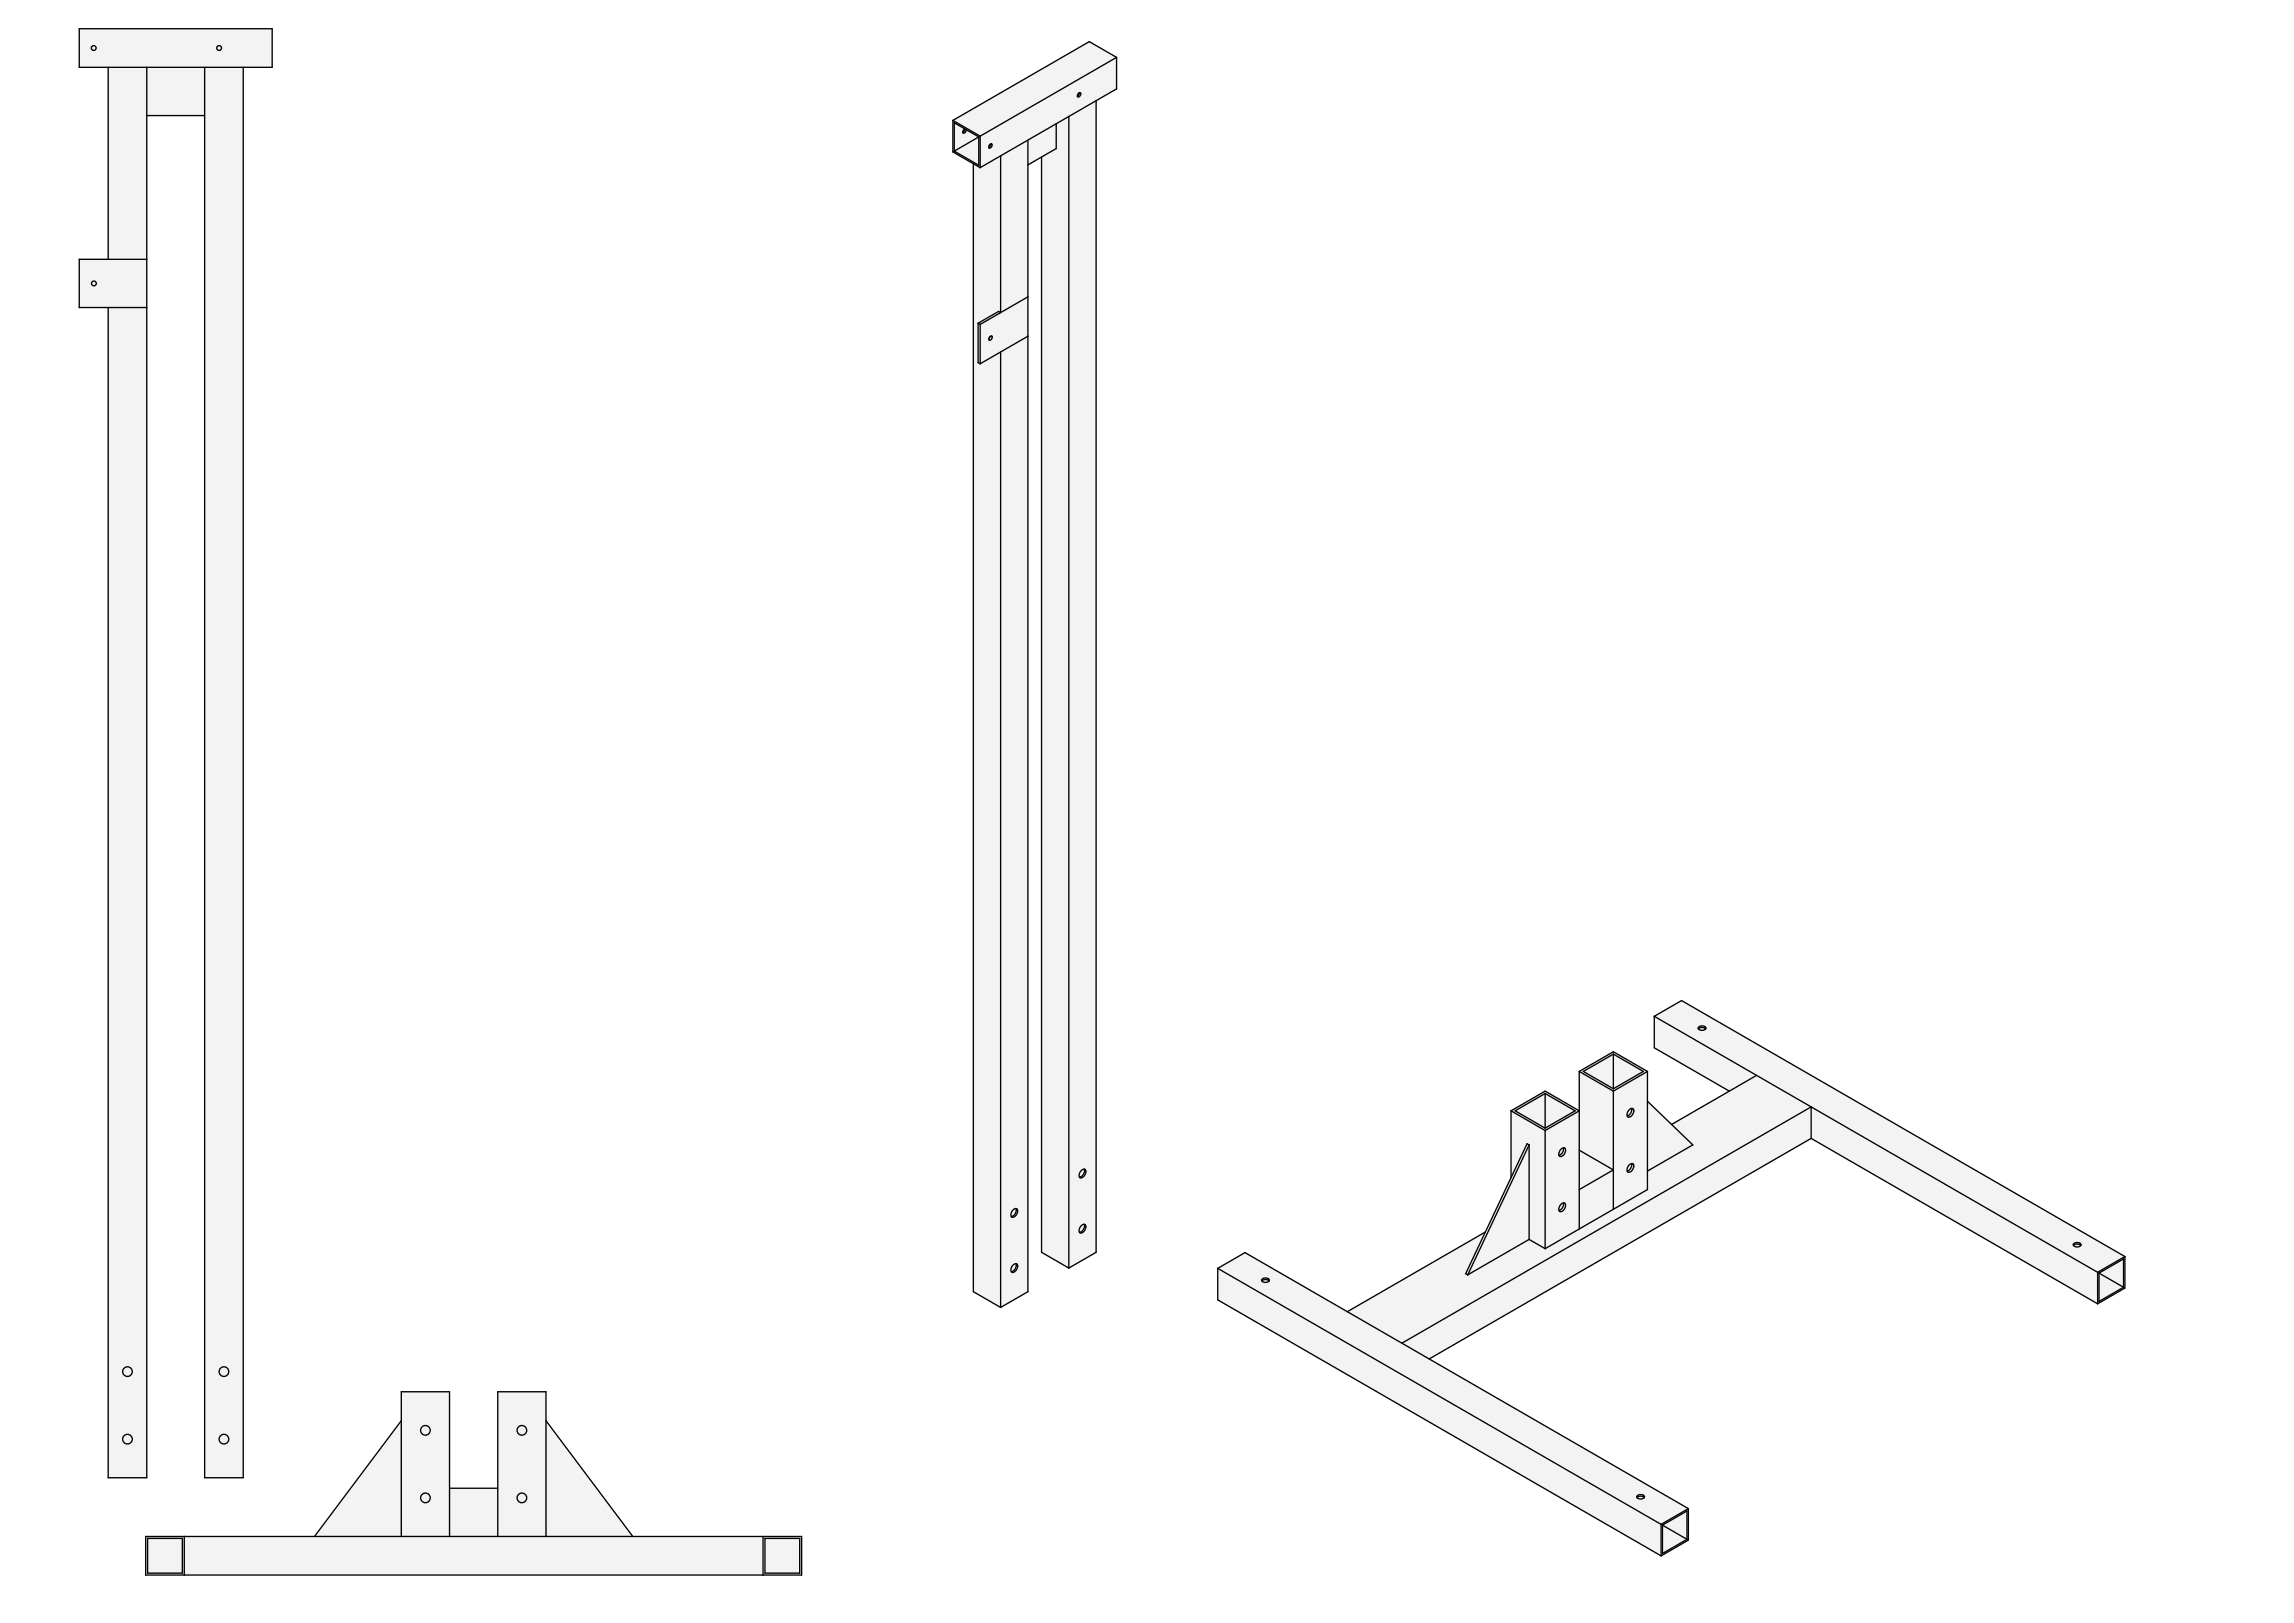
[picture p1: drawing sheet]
<svg xmlns="http://www.w3.org/2000/svg" width="1189mm" height="841mm" viewBox="0 0 1189 841" stroke-linecap="round" stroke-linejoin="round" font-family="sans-serif">
<g fill="#f1f3f5">
<path d="M283 736l45 60h-45z"/>
<path d="M208 736v60h-45z"/>
<path d="M75 796h88l45-60v-15h25v50h25v-50h25v15l45 60h87v20h-340z" fill-rule="evenodd"/>
<path d="M95 796h300v20h-300z" fill-rule="evenodd"/>
<path d="M258 721h25v75h-25z" fill-rule="evenodd"/>
<path d="M208 721h25v75h-25z" fill-rule="evenodd"/>
<path d="M233 771h25v25h-25z" fill-rule="evenodd"/>
<path d="M75 796h20v20h-20z" fill-rule="evenodd"/>
<path d="M395 796h20v20h-20z" fill-rule="evenodd"/>
<path d="M76 797h18v18h-18z" fill-rule="evenodd"/>
<path d="M396 797h18v18h-18z" fill-rule="evenodd"/>
<circle cx="270" cy="741" r="2.5"/>
<circle cx="270" cy="776" r="2.5"/>
<circle cx="220" cy="741" r="2.5"/>
<circle cx="220" cy="776" r="2.5"/>
</g>
<g fill="none" stroke="#000" stroke-width=".7">
<path d="M208 736l-45 60M283 736l45 60M233 771h25M75 796h340v20h-340zM76 797h18v18h-18zM95 796v20M208 796v-75h25v75M258 796v-75h25v75M395 796v20M396 797h18v18h-18z"/>
<circle cx="220" cy="741" r="2.5"/>
<circle cx="270" cy="741" r="2.5"/>
<circle cx="220" cy="776" r="2.5"/>
<circle cx="270" cy="776" r="2.5"/>
</g>
<g fill="#f1f3f5">
<path d="M792 593v49l-31 19z"/>
<path d="M818 596l18 10-18 10z"/>
<path d="M836 546l16 9-16 9z"/>
<path d="M801 567l15 9-15 9z"/>
<path d="M785 576l16-9v18z"/>
<path d="M821 555l15-9v18z"/>
<path d="M1088 660l13-8v15z"/>
<path d="M1088 660l13 7-13 7z"/>
<path d="M862 790l12 8-12 7z"/>
<path d="M862 790l12-7v15z"/>
<path d="M631 657l14-8 53 31 72-42 13-28v-34l18-11 17 11v-21l18-10 18 10v16l12 12 30-18-39-22v-16l14-9 230 133v16l-14 9-148-86-198 114 134 78v16l-14 8-230-132z" fill-rule="evenodd"/>
<path d="M698 680l72-42-10 22 1 1 31-19 9 5 17-10 36-21v-9l23-14-11-10 44-26 29 17-212 122z" fill-rule="evenodd"/>
<path d="M631 657l14-8 230 133-14 8z" fill-rule="evenodd"/>
<path d="M857 527l14-9 230 133-14 8z" fill-rule="evenodd"/>
<path d="M631 657l230 133v16l-230-132z" fill-rule="evenodd"/>
<path d="M727 696l212-122v16l-198 114z" fill-rule="evenodd"/>
<path d="M939 574l148 85v17l-148-86z" fill-rule="evenodd"/>
<path d="M836 565l18-10v61l-18 11z" fill-rule="evenodd"/>
<path d="M801 586l17-10v61l-17 10z" fill-rule="evenodd"/>
<path d="M857 527l53 30-14 8-39-22z" fill-rule="evenodd"/>
<path d="M818 555l18 10v41l-18-10z" fill-rule="evenodd"/>
<path d="M783 576l18 10v61l-9-5v-49h-1l-8 17z" fill-rule="evenodd"/>
<path d="M854 571l23 22-23 14z" fill-rule="evenodd"/>
<path d="M818 616l18-10v21l-18 10z" fill-rule="evenodd"/>
<path d="M818 555l18-10 18 10-18 10z" fill-rule="evenodd"/>
<path d="M783 576l18-11 17 11-17 10z" fill-rule="evenodd"/>
<path d="M785 576l16-9 15 9-15 9z" fill-rule="evenodd"/>
<path d="M821 555l15-9 16 9-16 9z" fill-rule="evenodd"/>
<path d="M1087 659l14-8v16l-14 9z" fill-rule="evenodd"/>
<path d="M861 790l14-8v16l-14 8z" fill-rule="evenodd"/>
<path d="M1088 660l13-8v15l-13 7z" fill-rule="evenodd"/>
<path d="M862 790l12-7v15l-12 7z" fill-rule="evenodd"/>
<path d="M791 593h1l-31 68-1-1z" fill-rule="evenodd"/>
<path d="M844 575a1.5 1.5 0 0 1 3 0 1.4 1.4 0 0 1-1 2 1.9 1.9 0 0 1-1 2 1.9 1.9 0 0 1-2-1v-2z" fill-rule="evenodd"/>
<path d="M844 604a1.6 1.6 0 0 1 3-1 1.4 1.4 0 0 1-1 2 1.9 1.9 0 0 1-1 2 1.9 1.9 0 0 1-2 0v-2z" fill-rule="evenodd"/>
<path d="M809 596v-1a1.4 1.4 0 0 1 2 0 1.4 1.4 0 0 1 0 2 1.9 1.9 0 0 1-1 2 1.9 1.9 0 0 1-2 0v-2z" fill-rule="evenodd"/>
<path d="M809 624a1.4 1.4 0 0 1 2 0 1.4 1.4 0 0 1 0 2 1.9 1.9 0 0 1-1 2 1.9 1.9 0 0 1-2-1v-1z" fill-rule="evenodd"/>
<path d="M1075 644h3a1.2 1.2 0 0 1 0 2 1.2 1.2 0 0 1-2 0 1.3 1.3 0 0 1-1 0 1.3 1.3 0 0 1 0-2z" fill-rule="evenodd"/>
<path d="M848 775h3a1.2 1.2 0 0 1 1 1 1.2 1.2 0 0 1-2 1 1.3 1.3 0 0 1-1 0 1.3 1.3 0 0 1-1-2z" fill-rule="evenodd"/>
<path d="M654 663l3-1a1.2 1.2 0 0 1 1 2 1.2 1.2 0 0 1-2 1 1.3 1.3 0 0 1-2-1 1.3 1.3 0 0 1 0-1z" fill-rule="evenodd"/>
<path d="M880 532h3a1.2 1.2 0 0 1 1 1 1.2 1.2 0 0 1-2 1 1.3 1.3 0 0 1-1 0 1.3 1.3 0 0 1-1-2z" fill-rule="evenodd"/>
<path d="M846 574a2.5 2.5 0 0 1 1 3 2.5 2.5 0 0 1-3 2l-1-1 2-1z" fill-rule="evenodd"/>
<path d="M846 603a2.5 2.5 0 0 1 1 3 2.5 2.5 0 0 1-3 1h-1l2-2z" fill-rule="evenodd"/>
<path d="M810 595a2.4 2.4 0 0 1 1 3 2.4 2.4 0 0 1-3 1l2-2z" fill-rule="evenodd"/>
<path d="M810 623a2.4 2.4 0 0 1 1 3 2.4 2.4 0 0 1-3 2v-1l2-1z" fill-rule="evenodd"/>
<path d="M844 575l1-1a2.5 2.5 0 0 1-1 4 2.3 2.3 0 0 1 0-3z" fill-rule="evenodd"/>
<path d="M844 604l1-1a2.5 2.5 0 0 1-1 4 2.3 2.3 0 0 1 0-3z" fill-rule="evenodd"/>
<path d="M809 624l1-1a2.6 2.6 0 0 1-2 4z" fill-rule="evenodd"/>
<path d="M809 596l1-1a2.6 2.6 0 0 1-2 4z" fill-rule="evenodd"/>
<path d="M849 776l1-1 2 1a1.8 1.8 0 0 1-2 1 1.8 1.8 0 0 1-1-1z" fill-rule="evenodd"/>
<path d="M654 664l2-1h1a1.8 1.8 0 0 1-1 2 1.8 1.8 0 0 1-2-1z" fill-rule="evenodd"/>
<path d="M880 533l2-1 2 1a1.8 1.8 0 0 1-2 1 1.8 1.8 0 0 1-2-1z" fill-rule="evenodd"/>
<path d="M1075 645h1h2a1.8 1.8 0 0 1-2 1 1.8 1.8 0 0 1-1-1z" fill-rule="evenodd"/>
<path d="M1075 644h2l1 1h-2h-1z" fill-rule="evenodd"/>
<path d="M848 775h3l1 1-2-1-2 1z" fill-rule="evenodd"/>
<path d="M654 663l2-1 2 2-2-1-2 1z" fill-rule="evenodd"/>
<path d="M880 532h3l1 1-2-1-2 1z" fill-rule="evenodd"/>
</g>
<g fill="none" stroke="#000" stroke-width=".7">
<path d="M857 527v16l39 22M857 527l230 132M857 527l14-9 230 133M880 533l2-1 2 1M880 532h2a1.3 1.3 0 0 1 2 1 1.3 1.3 0 0 1-2 1l-2-1zM818 555v82M818 555l18 10M818 555l18-10 18 10M836 546l-15 9 15 9M836 546v18M836 546l16 9-16 9M854 555l-18 10"/>
<path d="M854 555v61l-53 31M910 557l-44 26M783 576l18-11 17 11-17 10M783 576v34M783 576l18 10M801 567v18M801 567l15 9-15 9M801 567l-16 9 16 9M836 565v62M845 575a1.5 1.5 0 0 1 2 0 1.5 1.5 0 0 1-1 2 1.7 1.7 0 0 1-2 2 1.7 1.7 0 0 1 0-3zM846 574l-1 3-2 1M854 571l23 22-23 14"/>
<path d="M792 593h-1l-31 67 1 1M792 593l-31 68M792 593v49M801 586v61M809 596a1.4 1.4 0 0 1 2-1 1.4 1.4 0 0 1 0 2 2 2 0 0 1-3 2v-2zM810 595v2l-2 2M818 596l18 10-18 10M939 590l148 86M939 590v-16l-212 122M939 590l-198 114M845 603a1.5 1.5 0 0 1 2 1 1.5 1.5 0 0 1-1 2 1.7 1.7 0 0 1-2 1 1.7 1.7 0 0 1 0-3zM846 603l-1 2-2 2"/>
<path d="M770 638l-72 42M809 624a1.4 1.4 0 0 1 2 0 1.4 1.4 0 0 1 0 2 2 2 0 0 1-3 1v-1zM810 623v3l-2 1M631 657v17l230 132M631 657l230 133M631 657l14-8 230 133M792 642l-31 19M792 642l9 5M1075 645h1h2M1075 644h2a1.3 1.3 0 0 1 1 1 1.3 1.3 0 0 1-2 1h-1zM1087 659v17M1088 660l13 7"/>
<path d="M1088 660v14l13-7M1088 660l13-8v15M1101 651l-14 8M1101 651v16l-14 9M654 664l2-1 2 1M654 663l2-1a1.4 1.4 0 0 1 2 2 1.3 1.3 0 0 1-2 1l-2-1zM848 776l2-1 2 1M848 775l2-1a1.4 1.4 0 0 1 2 2 1.3 1.3 0 0 1-2 1l-1-1zM861 790v16M862 790l12 8M862 790v15l12-7M862 790l12-7v15"/>
<path d="M875 782l-14 8M875 782v16l-14 8"/>
</g>
<path d="M91 390h.1" fill="none" stroke="#000" stroke-width=".52"/>
<g fill="#f1f3f5">
<path d="M41 15h100v20h-15v731h-20v-706h-30v706h-20v-607h-15v-25h15v-99h-15z" fill-rule="evenodd"/>
<path d="M106 35h20v731h-20z" fill-rule="evenodd"/>
<path d="M56 159h20v607h-20z" fill-rule="evenodd"/>
<path d="M41 15h100v20h-100z" fill-rule="evenodd"/>
<path d="M56 35h20v99h-20z" fill-rule="evenodd"/>
<path d="M41 134h35v25h-35z" fill-rule="evenodd"/>
<path d="M76 35h30v25h-30z" fill-rule="evenodd"/>
<circle cx="66" cy="711" r="2.5"/>
<circle cx="116" cy="746" r="2.5"/>
<circle cx="116" cy="711" r="2.5"/>
<circle cx="66" cy="746" r="2.5"/>
<circle cx="49" cy="25" r="1.2"/>
<circle cx="114" cy="25" r="1.2"/>
<circle cx="49" cy="147" r="1.2"/>
</g>
<g fill="none" stroke="#000" stroke-width=".7">
<path d="M41 15h100v20h-100zM56 35v99M76 35v731h-20v-607M106 35v731h20v-731M76 60h30M76 134h-35v25h35"/>
<circle cx="49" cy="25" r="1.2"/>
<circle cx="114" cy="25" r="1.2"/>
<circle cx="49" cy="147" r="1.2"/>
<circle cx="66" cy="711" r="2.5"/>
<circle cx="116" cy="711" r="2.5"/>
<circle cx="66" cy="746" r="2.5"/>
<circle cx="116" cy="746" r="2.5"/>
</g>
<g fill="#f1f3f5">
<path d="M495 78l12-7v15z"/>
<path d="M494 62l71-40 14 8v16l-11 6v597l-14 8-14-8v-568l-7 4v584l-14 9-15-9v-584l-10-6z" fill-rule="evenodd"/>
<path d="M554 60l14-8v597l-14 8z" fill-rule="evenodd"/>
<path d="M547 64l7-4v597l-14-8v-568l7-4z" fill-rule="evenodd"/>
<path d="M504 85l4 2 11-6v81l-1-1-11 6v21l1 1 11-7v496l-15-9z" fill-rule="evenodd"/>
<path d="M519 182l14-8v495l-14 9z" fill-rule="evenodd"/>
<path d="M494 62l71-40 14 8-71 41z" fill-rule="evenodd"/>
<path d="M508 71l71-41v16l-71 41z" fill-rule="evenodd"/>
<path d="M519 81l14-8v81l-14 8z" fill-rule="evenodd"/>
<path d="M508 168l25-14v20l-25 15z" fill-rule="evenodd"/>
<path d="M494 62l14 9v16l-14-8z" fill-rule="evenodd"/>
<path d="M533 73l14-9v13l-14 8z" fill-rule="evenodd"/>
<path d="M495 64l12 7v15l-12-8z" fill-rule="evenodd"/>
<path d="M495 64l5 3a1 1 0 0 0-1 1 1 1 0 0 0 1 1l1-2 6 4-12 7z" fill-rule="evenodd"/>
<path d="M507 167l1 1v21l-1-1z" fill-rule="evenodd"/>
<path d="M507 167l11-6 1 1-11 6z" fill-rule="evenodd"/>
<path d="M525 656a1.4 1.4 0 0 1 2-1 1.4 1.4 0 0 1 0 2 1.8 1.8 0 0 1-1 2 1.8 1.8 0 0 1-2 0z" fill-rule="evenodd"/>
<path d="M525 627a1.4 1.4 0 0 1 2 0 1.4 1.4 0 0 1 0 2 1.8 1.8 0 0 1-1 2 1.8 1.8 0 0 1-2-1z" fill-rule="evenodd"/>
<path d="M560 635a1.5 1.5 0 0 1 3 0 1.4 1.4 0 0 1-1 2 1.8 1.8 0 0 1-1 2 1.8 1.8 0 0 1-2-1z" fill-rule="evenodd"/>
<path d="M560 607a1.6 1.6 0 0 1 3-1 1.4 1.4 0 0 1-1 2 1.8 1.8 0 0 1-1 2 1.8 1.8 0 0 1-2 0z" fill-rule="evenodd"/>
<path d="M525 656l1-1a1.1 1.1 0 0 1 1 1 1.1 1.1 0 0 1-1 1 1.9 1.9 0 0 1-2 2z" fill-rule="evenodd"/>
<path d="M560 635h1a1.1 1.1 0 0 1 1 0 1.1 1.1 0 0 1 0 2 1.9 1.9 0 0 1-3 1z" fill-rule="evenodd"/>
<path d="M525 627l1-1a1.1 1.1 0 0 1 1 1 1.1 1.1 0 0 1-1 1 1.9 1.9 0 0 1-2 2z" fill-rule="evenodd"/>
<path d="M560 607l1-1a1.1 1.1 0 0 1 1 1 1.1 1.1 0 0 1 0 1 1.9 1.9 0 0 1-3 2z" fill-rule="evenodd"/>
<path d="M526 626a2.5 2.5 0 0 1 1 3 2.5 2.5 0 0 1-3 1l2-1z" fill-rule="evenodd"/>
<path d="M526 655a2.5 2.5 0 0 1 1 3 2.5 2.5 0 0 1-3 1l2-2z" fill-rule="evenodd"/>
<path d="M562 634a2.5 2.5 0 0 1 0 3 2.5 2.5 0 0 1-3 2l2-2z" fill-rule="evenodd"/>
<path d="M562 606a2.5 2.5 0 0 1 0 3 2.5 2.5 0 0 1-3 1l2-1z" fill-rule="evenodd"/>
<path d="M513 174a.7 .7 0 0 1 1 0 .7 .7 0 0 1 0 1 .8 .8 0 0 1-1 1 .8 .8 0 0 1-1-1z" fill-rule="evenodd"/>
<path d="M513 75a.9 .9 0 0 1 1 1 1 1 0 0 1-2 0z" fill-rule="evenodd"/>
<path d="M559 48a.9 .9 0 0 1 1 1 1.1 1.1 0 0 1-2 1z" fill-rule="evenodd"/>
<path d="M513 174a.7 .7 0 0 1 1 0 .7 .7 0 0 1 0 1 .8 .8 0 0 1-1 1 .8 .8 0 0 1-1-1z" fill-rule="evenodd"/>
<path d="M513 75a1 1 0 0 1 1 1 1 1 0 0 1-2 0z" fill-rule="evenodd"/>
<path d="M559 48a1 1 0 0 1 1 1 1.1 1.1 0 0 1-2 1z" fill-rule="evenodd"/>
<path d="M500 67h1l-1 1a.7 .7 0 0 1 0 1 .7 .7 0 0 1-1 0z" fill-rule="evenodd"/>
<path d="M500 67l-1 2z" fill-rule="evenodd"/>
<path d="M559 48l-1 2z" fill-rule="evenodd"/>
<path d="M513 75l-1 1z" fill-rule="evenodd"/>
<path d="M513 174l-1 1z" fill-rule="evenodd"/>
</g>
<g fill="none" stroke="#000" stroke-width=".7">
<path d="M579 30v16l-71 41M579 30l-14-8-71 40M579 30l-71 41M559 48a.9 .9 0 0 1 1 1 1.1 1.1 0 0 1-2 1zM559 48l-1 2M568 52v597l-14 8M494 62v17l14 8M494 62l14 9M501 67v1a.8 .8 0 0 1-1 1 .8 .8 0 0 1-1-1l1-1-1 2M507 71l-12-7v14M507 71v15l-12-8M507 71l-12 7"/>
<path d="M508 71v16M513 75a.9 .9 0 0 1 1 1 1 1 0 0 1-2 0zM513 75l-1 1M533 73v596l-14 9M547 64v13l-14 8M554 60v597M504 85v584l15 9M519 81v81l-1-1-11 6M540 81v568l14 8M533 154l-25 14M507 167l1 1M507 167v21l1 1"/>
<path d="M508 168v21M513 174a1.1 1.1 0 0 1 1 2 1 1 0 0 1-2 0zM513 174l-1 1M533 174l-25 15M519 182v496M561 606a1.5 1.5 0 0 1 2 1 1.5 1.5 0 0 1-1 2 1.7 1.7 0 0 1-2 1 1.7 1.7 0 0 1 0-3zM562 606l-1 3-2 1M525 627a1.5 1.5 0 0 1 2 0 1.5 1.5 0 0 1 0 2 1.8 1.8 0 0 1-3 2 1.7 1.7 0 0 1 0-3zM526 626v3l-2 1M561 635a1.5 1.5 0 0 1 2 0 1.5 1.5 0 0 1-1 2 1.7 1.7 0 0 1-2 2 1.7 1.7 0 0 1 0-3zM562 634l-1 3-2 2M525 655a1.5 1.5 0 0 1 2 1 1.5 1.5 0 0 1 0 2 1.7 1.7 0 0 1-3 1 1.7 1.7 0 0 1 0-3z"/>
<path d="M526 655v2l-2 2"/>
</g>
</svg>
